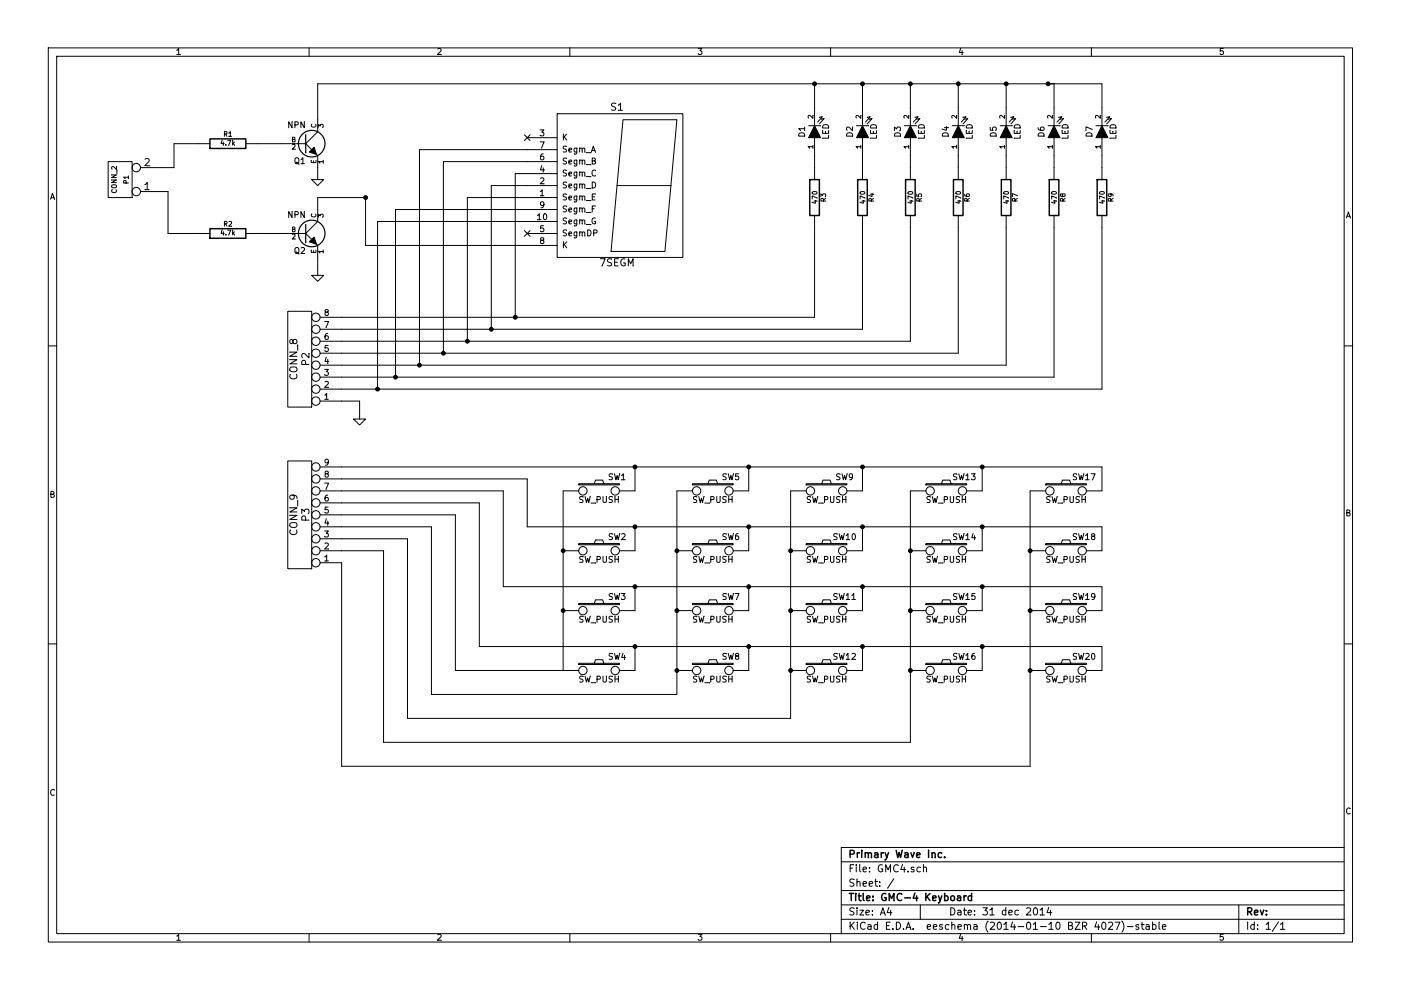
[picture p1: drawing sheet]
<svg xmlns="http://www.w3.org/2000/svg" width="297mm" height="210mm" viewBox="0 0 297 210" stroke-linecap="round" stroke-linejoin="round" font-family="sans-serif">
<g fill="none" stroke="#000" stroke-width=".21">
<path d="M10.2 10.2h276.6v189.5h-276.6zM12 11.9h273v186.1h-273zM37.6 10.7l.3-.4v1.3M38.2 11.6h-.6M65.5 10.2v1.7M92.8 10.4l.5-.1 .2 .4-.8 .9h.8M93.5 11.6h.1M120.8 10.2v1.7M148 10.3h.8l-.4 .5 .4 .1v.5l-.2 .2-.6-.2M148 11.4h.1M172.7 17.8v8.9M176.1 10.2v1.7"/>
<path d="M182.9 17.8v8.9M193 17.8v8.9M203.2 17.8v8.9M203.7 10.2l-.3 .9 .8 .1M204 10.7v.9M213.3 17.8v8.9M223.5 17.8v8.9M231.4 10.2v1.7M259.3 10.3h-.6v.6l.2-.1 .4 .1v.5l-.1 .2-.5-.2M22.9 34.3h5.1v7.6h-5.1zM23.7 38.2h1l-1 .5h1M23.7 37.1h1l-1 .5h1"/>
<path d="M23.7 38.2h.1M23.7 37.1h.1M23.7 39.3l.8-.1 .2 .4-.3 .2h-.6l-.1-.2zM24.7 35.3v.6l-.7-.6-.3 .2 .1 .4M24.8 36.1h.1M24.8 36.1v.7M27.2 38.8h-1l.1-.5h.4l.1 .5M27.2 37.6h-1l.3 .3M27.2 37.3v.6M30.8 33.8l.5-.2 .3 .4-.9 1.1h.9M30.8 39.1l.4-.4v1.5M31.6 35.1l.1 .1"/>
<path d="M44.5 30.5h-7.6v5h-7.1M47.1 29.7l-.2 .7 .6 .1M47.4 30.1v.7M47.6 28.5l.5-.1v-.5h-.5v1M47.8 28.5l.3 .4M47.9 30.7v.1M48.3 29.8h.6l-.4 1M48.5 28.9h.1M48.5 28.9h.6M48.6 28.2l.2-.3v1M49.4 29.8l-.1 1M49.4 30.4l.3 .4"/>
<path d="M49.7 30.1l-.3 .4M52.1 30.5h12.7M61.9 25.8v1.3l-.7-1.3v1.3M62 30.7l.4-.1 .2 .3-.7 .7 .7 .1M62.4 29.6l.2 .2-.2 .3h-.4v-1l.5 .1v.3l-.4 .1M62.5 26.5l.6-.1 .1-.5-.7-.1v1.3M62.5 26.5h.1M62.6 33.6l.2-.2a.45 .45 0 0 1 .6 .5l-.1 .6-.5 .2-.3-.4zM62.8 34.4l.6 .4M63.9 33.8l.3-.4v1.3M63.9 34.7h.7M63.9 34.7h.1"/>
<path d="M63.9 33.8h.1M64.5 25.8v1.3l-.7-1.3v1.3M64.8 30.5l1.3 1.2M64.8 30.5h.1M66.1 38.1h2.5l-1.2 1.2zM66.5 34.2v.3M66.9 26.4h.1a.45 .45 0 0 1-.5 .6 .45 .45 0 0 1-.4-.6M67 34v.5h-1v-.5M67.1 32.7l.3 .3M67.4 27.9l-2.6 2.6M67.4 27.9h.1M67.4 33h.1"/>
<path d="M67.4 33v5.1M67.5 27v-.6l.4 .3 .1-.3h.3l.2 .2-.1 .4M68.5 34.3h-1l.3 .3M68.5 34v.5M68.5 34.5v.1M111.2 28.6l1.2 1.2M111.8 29.2h6.3M112.4 28.6l-1.2 1.2M114.5 27.5h.8l-.4 .5 .4 .2v.5l-.2 .1-.6-.1M114.5 30.1h.9l-.5 1.3M114.6 37.8l.5-.1 .2 .4-.8 .9h.8M114.9 35.1l-.3 .9h.8"/>
<path d="M115.2 32.6h-.2l-.3 .3-.1 .8 .2 .2 .5-.1v-.4l-.2-.3-.4 .1-.1 .2M115.2 35.6v.9M118.1 24.1h26.7v30.5h-26.7zM118.1 39.3h-13.9v30.5M118.1 36.8h-8.9v30.5M118.1 34.3h-24.1v40.6M118.1 31.7h-29.2v45.7M119.5 28.5l-.1 1.2M119.6 29l.6 .7M119.6 29h.1M120.1 36.1l-.5-.1-.2 .2 .1 .4 .6 .2v.3l-.2 .2h-.5M120.1 33.6l-.5-.1-.2 .1 .1 .5 .6 .2v.2l-.2 .3-.5-.1"/>
<path d="M120.1 31h-.5l-.2 .1 .1 .4 .6 .3v.2l-.2 .2h-.5M120.1 36.1h.1M120.1 33.6h.1M120.1 31v.1M120.1 38.7l-.5-.1-.2 .1 .1 .4 .6 .3v.2l-.2 .3-.5-.1M120.2 28.4l-.7 .8M120.6 31.8l.6-.1-.1-.2-.3-.1-.2 .2 .1 .6h.4M120.6 31.8v.1M120.6 39.5l.6-.2-.1-.2-.3-.1-.2 .2 .1 .6h.4M120.6 36.9l.6-.1-.1-.3h-.3l-.2 .2 .1 .6h.4M120.6 34.4l.6-.2-.1-.2-.3-.1-.2 .2 .1 .6h.4M122.3 39l-.1 1.2-.4 .1"/>
<path d="M122.3 36.5l-.1 1.1-.4 .1M122.3 33.9l-.1 1.2-.4 .1M122.3 31.4l-.1 1.1-.4 .1M122.3 39.1l-.4-.1-.2 .2 .1 .6h.5M122.3 36.6l-.4-.1-.2 .2 .1 .6h.5M122.3 34l-.4-.1-.2 .3 .1 .5h.5M122.3 31.5l-.4-.1-.2 .2 .1 .6h.5M122.9 39.1h.5v.8M122.9 36.6l.5-.1 .1 .8M122.9 34.1l.5-.1 .1 .8M122.9 31.5h.5l.1 .8M122.9 31.4v.8"/>
<path d="M122.9 34v.8M122.9 36.5v.8M122.9 39v.9M123.4 39.2l.2-.2 .3 .1 .1 .8M123.4 36.7l.2-.2h.3l.1 .8M123.4 34.1l.2-.2 .3 .1 .1 .8M123.4 31.6l.2-.2 .3 .1 .1 .8M123.4 39.9h.1M124.3 40h1M124.3 34.9h1M124.3 37.4l1 .1M124.3 32.4h1"/>
<path d="M125.4 32.2l.4-1.2 .5 1.3M125.5 31.9h.6M125.6 38.6a.64 .64 0 0 1 .7 .6 .64 .64 0 0 1-.7 .7zM125.6 34.1h.5l.1-.5-.6-.1v1.3h.4l.3-.4-.3-.3M125.6 34.1h.1M126.1 31.9h.1M126.3 36.2a.55 .55 0 0 0-.7 .1 .55 .55 0 0 0 0 .7l.3 .3 .4-.1M130.5 21.9h-.5l-.3 .3 .1 .3 .7 .3v.5l-.3 .1-.5-.1M130.5 21.9l.1 .1M130.8 39.3l11.5 .1M131.1 22.3l.5-.4v1.5M132 23.4h-.9"/>
<path d="M132.1 25.4h11.4l-2.5 27.9h-11.4zM169.5 28.3a.67 .67 0 0 1 .8-.1 .67 .67 0 0 1 .3 .7h-1.3zM169.7 27.6v.1M170.6 27.3h-1.3l.4 .3M170.6 26.9v.7M170.6 27.6v.1M171.4 26.7h2.6M172.4 31.1h-1.1l.4 .3M172.4 24.5v.6l-.8-.6-.3 .1 .1 .4M172.4 30.8v.6M172.4 31.4h.1M172.4 24.5h.1"/>
<path d="M172.7 29.2v8.9M173.7 24.9l.7-.1-1.1 1.1M174.1 25.3l.6-.2-1 1.2M174.1 25.3h.1M174.6 26.5a.67 .67 0 0 1 .7 0 .67 .67 0 0 1 .4 .6h-1.3zM175 27.9v.4M175.7 28.7v.6h-1.3M175.7 27.7v.6h-1.3v-.6M179.7 28.3a.67 .67 0 0 1 .7-.1 .67 .67 0 0 1 .4 .7h-1.3zM180.8 27v.7l-.9-.8-.4 .3 .1 .4M181.6 26.7h2.5M181.8 31.4h.1"/>
<path d="M182.5 31.1h-1l.3 .3M182.5 30.8v.6M182.5 24.5v.6l-.7-.6-.3 .1 .1 .4M182.9 29.2v8.9M183.9 24.9l.6-.1-1 1.1M184.1 26.7h.1M184.3 25.3l.6-.2-1 1.2M184.6 29.3h.1M184.7 26.5a.67 .67 0 0 1 .8 0 .67 .67 0 0 1 .3 .6h-1.2zM185.2 27.9v.4M185.8 28.7v.6h-1.2M185.8 27.7v.6h-1.2v-.6"/>
<path d="M189.6 27.7v-.8l.5 .5 .1-.4 .5-.1 .2 .3-.1 .5M189.8 28.3a.67 .67 0 0 1 .8-.1 .67 .67 0 0 1 .3 .7h-1.3zM191.7 26.7h2.6M192.7 31.1h-1.1l.4 .3M192.7 24.5v.6l-.8-.6-.3 .1 .1 .4M192.7 30.8v.6M192.7 31.4h.1M192.7 24.5h.1M193 29.2v8.9M194.1 24.9l.6-.1-1 1.1M194.4 25.3l.6-.2-1 1.2M194.4 25.3h.1"/>
<path d="M194.7 29.3h.1M194.9 26.5a.67 .67 0 0 1 .7 0 .67 .67 0 0 1 .4 .6h-1.3zM195.4 27.9l-.1 .4M196 28.7v.6h-1.3M196 27.7v.6h-1.3v-.6M200 28.3a.67 .67 0 0 1 .7-.1 .67 .67 0 0 1 .4 .7h-1.3zM200.2 27.1h.9M200.7 26.9v.7l-1-.2M201.9 26.7h2.5M202.1 31.4h.1M202.8 31.1h-1l.3 .3M202.8 30.8v.6"/>
<path d="M202.8 24.5v.6l-.7-.6-.3 .1 .1 .4M203.2 29.2v8.9M204.2 24.9l.6-.1-1 1.1M204.4 26.7h.1M204.6 25.3l.6-.2-1 1.2M205 26.5a.67 .67 0 0 1 .8 0 .67 .67 0 0 1 .3 .6h-1.2zM205.5 27.9v.4M206.1 28.7v.6h-1.2M206.1 27.7v.6h-1.2v-.6M209.9 27v.6h.7l-.2-.1 .2-.5h.5l.1 .2-.1 .5M210.1 28.3a.67 .67 0 0 1 .8-.1 .67 .67 0 0 1 .3 .7h-1.3zM212.1 26.7h2.5"/>
<path d="M212.3 31.4h.1M213 31.1h-1l.3 .3M213 24.5v.6l-.7-.6-.3 .1 .1 .4M213 30.8v.6M213 31.4h.1M213 24.5h.1M213.3 29.2v8.9M214.4 24.9l.6-.1-1 1.1M214.6 26.7h.1M214.7 25.3l.7-.2-1.1 1.2M214.7 25.3h.1M215 29.3h.1"/>
<path d="M215.2 26.5a.67 .67 0 0 1 .8 0 .67 .67 0 0 1 .3 .6h-1.3zM215.7 27.9l-.1 .4M216.3 28.7v.6h-1.3M216.3 27.7v.6h-1.3l.1-.6M220.1 27.1v.2l.3 .3h.7l.3-.2-.2-.4-.4-.1-.2 .3v.2l.3 .3M220.3 28.3a.67 .67 0 0 1 .7-.1 .67 .67 0 0 1 .4 .7h-1.3zM222.2 26.7h2.6M223.1 31.1h-1l.3 .3M223.1 30.8v.6M223.1 24.5v.6l-.7-.6-.3 .1 .1 .4M223.5 29.2v8.9M224.5 24.9l.6-.1-1 1.1"/>
<path d="M224.9 25.3l.6-.2-1 1.2M224.9 25.3h.1M225.4 26.5a.67 .67 0 0 1 .7 0 .67 .67 0 0 1 .3 .6h-1.2zM225.8 27.9v.4M226.4 28.7v.6h-1.2M226.4 27.7v.6h-1.2v-.6M230.4 28.3a.67 .67 0 0 1 .8-.1 .67 .67 0 0 1 .3 .7h-1.2zM231.6 27.4l-1.3-.5v.8M232.4 26.7h2.5M232.6 31.4h.1M233.3 31.1h-1l.3 .3M233.3 30.8v.6"/>
<path d="M233.3 24.5v.6l-.7-.6-.3 .1 .1 .4M233.6 26.7v-8.9h-166.2v10.1M233.6 29.2v8.9M234.7 24.9l.6-.1-1 1.1M234.9 26.7h.1M235.1 25.3l.6-.2-1.1 1.2M235.3 29.3h.1M235.5 26.5a.67 .67 0 0 1 .8 0 .67 .67 0 0 1 .3 .6h-1.3zM236 27.9l-.1 .4M236.6 28.7v.6h-1.3M236.6 27.7v.6h-1.3l.1-.6M10.7 42.3l.4-1.3 .5 1.3"/>
<path d="M10.8 41.9h.6M11.4 41.9h.1M24.6 40.2v.1a.45 .45 0 0 1-.4 .6 .45 .45 0 0 1-.4-.7v.1M29.8 40.6h5.8v8.9h8.9M31.6 40.2h-.8M47.1 48.7l-.2 .8h.6M47.4 49.1v.7M47.6 47.5l.5-.1v-.4l-.5-.1v1.1M47.6 47.5h.1M47.8 47.5l.3 .5M47.8 47.5h.1M47.9 49.7v.1"/>
<path d="M48.3 48.8h.6l-.4 1M48.5 49.8h.1M48.5 47l.4-.1 .2 .3-.6 .8h.6M49.3 48.8v1M49.3 48.8h.1M49.4 49.4l.3 .4M49.7 49.8h.1M49.7 49.1l-.3 .5M52.1 49.5h12.7M61.9 44.9v1.2l-.7-1.2v1.2M62 49.8l.4-.1 .2 .3-.7 .7h.7M62.4 48.6l.2 .2-.2 .3h-.4v-1l.5 .1v.3l-.4 .1"/>
<path d="M62.5 45.5h.6l.1-.5-.7-.1v1.2M62.5 45.5h.1M62.6 52.6l.2-.1a.45 .45 0 0 1 .6 .4l-.1 .7-.5 .1-.3-.4zM62.8 53.5l.6 .4M63.9 52.6l.4-.1 .3 .4-.8 .8 .8 .1M64.5 44.9v1.2l-.7-1.2v1.2M64.8 49.5l1.3 1.3M64.8 49.5h.1M66.1 58.4h2.5l-1.2 1.3zM66.5 53.2v.3M66.9 45.4h.1a.45 .45 0 0 1-.5 .6 .45 .45 0 0 1-.4-.6M67 53v.5h-1v-.4"/>
<path d="M67.1 51.8l.3 .2M67.4 47v-5.1h10.1v10.1h40.6M67.4 52v6.4M67.4 47l-2.6 2.5M67.4 47h.1M67.4 52v.1M67.5 46v-.6l.4 .3 .1-.3h.3l.2 .2-.1 .4M68.5 53.3h-1l.3 .3M68.5 53v.6M111.2 48.9l1.2 1.2M111.8 49.5h6.3M112.4 48.9l-1.2 1.2"/>
<path d="M114 46.6h.1M114 46.6h.7M114 45.7l.3-.4v1.3M114.6 40.6l.4-.4v1.3M114.8 50.9l-.1-.1v-.3l.4-.1 .2 .1v.3l-.6 .2-.1 .2v.2l.2 .3h.3l.2-.3v-.3l-.2-.1M115.3 47.9h-.6l-.1 .6 .2-.2 .5 .2v.5l-.2 .1-.5-.1M115.3 45.4l.2-.1a.67 .67 0 0 1 .4 .6 .67 .67 0 0 1-.4 .7l-.3-.5zM115.3 41.5h-.7M115.3 43.4l-.2 .2-.4-.1v-.6l.4-.1 .2 .2v.7l-.2 .3h-.4M118.1 41.9h-19v30.4M118.1 44.4h-34.2v35.6M118.1 47h-38.1v35.5"/>
<path d="M119.5 51.3l-.1 1.2M119.6 51.8l.6 .7M119.6 51.8l.1 .1M120.1 48.8l-.5-.1-.2 .2 .1 .4 .6 .2v.3l-.2 .2h-.5M120.1 48.8h.1M120.1 41.2l-.5-.1-.2 .2 .1 .4 .6 .2v.3l-.2 .2-.5-.1M120.1 43.8l-.5-.1-.2 .1 .1 .4 .6 .3v.2l-.2 .2h-.5M120.1 46.3l-.5-.1-.2 .1 .1 .5 .6 .2v.2l-.2 .3-.5-.1M120.2 51.3l-.7 .7M120.6 49.6l.6-.1-.1-.3h-.3l-.2 .1 .1 .7h.4M120.6 47.1l.6-.2-.1-.2-.3-.1-.2 .2 .1 .6h.4M120.6 49.6h.1"/>
<path d="M120.6 47.1h.1M120.6 42l.6-.1-.1-.3h-.3l-.2 .1 .1 .6h.4M120.6 44.6l.6-.2-.1-.3h-.3l-.2 .2 .1 .6h.4M122.3 41.6l-.1 1.1-.4 .1M122.3 49.2l-.1 1.1-.4 .1M122.3 44.1l-.1 1.1-.4 .1M122.3 46.6l-.1 1.2-.4 .1M122.3 41.6h-.4l-.2 .2 .1 .5h.5M122.3 49.2h-.4l-.2 .2 .1 .6h.5M122.3 44.2l-.4-.1-.2 .2 .1 .6h.5M122.3 46.7l-.4-.1-.2 .3 .1 .5h.5M122.9 41.7l.5-.1v.8"/>
<path d="M122.9 49.3l.5-.1 .1 .8M122.9 44.2l.5-.1v.8M122.9 46.8l.5-.1v.8M122.9 41.6v.8M122.9 44.1v.8M122.9 46.6v.9M122.9 49.2v.8M122.9 41.6h.1M122.9 44.1h.1M122.9 49.2h.1M122.9 46.6v.1M123.4 41.7l.2-.1h.3l.1 .8"/>
<path d="M123.4 49.3l.2-.1h.3l.1 .8M123.4 44.3l.2-.2h.3l.1 .9M123.4 46.8l.2-.2 .3 .1 .1 .8M123.4 42.4h.1M123.4 44.9l.1 .1M123.4 47.5h.1M124.3 42.5h1M124.3 45.1h1M124.3 47.6h1M124.6 48.7a.64 .64 0 0 1 .7 .7 .64 .64 0 0 1-.7 .6zM125.6 41.7l.4 .1M125.9 49.4l.6-.1v-.4l-.6-.2v1.3"/>
<path d="M125.9 49.4h.1M126 44.3h-.4M126.2 41.2l-.6-.1v1.3h.6M126.2 43.7h-.6v1.2M126.2 46.3a.59 .59 0 0 0-.7 .5 .59 .59 0 0 0 .7 .6l.1-.5-.2 .1M127.3 54.9h1l-.6 1.5M129.7 55l-.6-.1-.2 .1v.4l.7 .4 .1 .3-.3 .3-.6-.1M130.3 55.6h.5M131.1 54.9h-.8v1.5h.7M132.5 54.9a.7 .7 0 0 0-.9 .7 .7 .7 0 0 0 1 .7v-.6l-.3 .1M133.2 56.4v-1.5l.5 1.1 .5-1.1v1.5M172.3 40.7a.62 .62 0 0 1 .9 .2 .59 .59 0 0 1-1-.1z"/>
<path d="M172.6 42.6h.6M172.7 45.7v21.6h-104.8M172.9 42.5v.6l-.8-.2M172.9 42.5h.1M173.2 42l-1-.5v.7M173.2 42h.1M174.1 41.7v-.6l.3 .3 .1-.3h.5v.6M174.6 42.4h.1M175 41.7h.1M175.1 42.6h-1v-.5h.4l.1 .5M175.1 42.1l-.5 .3M182.4 40.7a.62 .62 0 0 1 1 .2 .59 .59 0 0 1-1-.1z"/>
<path d="M182.7 42.6h.7M182.9 45.7v24.1h-115M183.1 42.5l-.1 .6-.7-.2M183.4 42l-1-.5v.7M184.6 41.2h.6M184.9 41.1v.6l-.7-.3M185.2 42.6h-1l.1-.5h.4l.1 .5M185.2 42.1l-.4 .3M192.6 40.7a.62 .62 0 0 1 .9 .2 .59 .59 0 0 1-1-.1zM192.9 42.6h.6M193 45.7v26.6h-125.1M193.2 42.5v.6l-.7-.2"/>
<path d="M193.2 42.5h.1M193.5 42l-1-.5v.7M194.4 41.1v.5l.4 .1v-.5l.5-.1v.6M194.9 42.4h.1M195.4 42.6h-1v-.5h.4l.1 .5M195.4 42.1l-.5 .3M202.7 40.7a.62 .62 0 0 1 1 .2 .59 .59 0 0 1-1-.1zM203 42.6h.7M203.2 45.7v29.2h-135.3M203.4 42.5l-.1 .6-.7-.2M203.7 42l-1-.5v.7M203.7 42h.1"/>
<path d="M204.5 41.2l.1 .3 .8 .2 .1-.2-.1-.4-.5 .1v.3l.2 .2M205.5 42.6h-1l.1-.5h.4l.1 .5M205.5 42.1l-.4 .3M212.9 40.7a.62 .62 0 0 1 .9 .2 .59 .59 0 0 1-1-.1zM213.2 42.6h.7M213.3 45.7v31.7h-145.4M213.5 42.5v.6l-.7-.2M213.5 42.5h.1M213.9 42l-1.1-.5v.7M215.7 42.6h-1v-.5h.5v.5M215.7 42.1l-.5 .3M215.7 41.5l-1-.5v.7"/>
<path d="M223 40.7a.62 .62 0 0 1 1 .2 .59 .59 0 0 1-1-.1zM223.3 42.6h.7M223.5 45.7v34.3h-155.6M223.7 42.5v.6l-.8-.2M223.7 42.5h.1M224 42l-1-.5v.7M224 42h.1M225.3 41.3l.2-.2 .3 .2v.3l-.3 .1-.3-.6-.3 .1v.4l.2 .1 .2-.2M225.3 41.3h.1M225.4 42.4h.1M225.8 42.6h-1l.1-.5h.4l.1 .5M225.8 42.1l-.4 .3"/>
<path d="M233.2 40.7a.62 .62 0 0 1 .9 .2 .59 .59 0 0 1-1-.1zM233.5 42.6h.7M233.6 45.7v36.8h-165.7M233.8 42.5v.6l-.7-.2M234.2 42l-1.1-.5v.7M235.4 41.1l.2 .2v.3h-.6v-.3l.2-.2h.6l.2 .5M236 42.6h-1v-.5h.5v.5M236 42.1l-.5 .3M285.5 46.2l.4-1.3 .4 1.3M285.6 45.8l.6 .1M286.3 46.2h.1M10.2 73.3h1.8"/>
<path d="M61 66h5.1v20.3h-5.1zM61.5 76.3h1.5l-1.6 .8h1.6M61.5 74.7h1.5l-1.6 .8h1.6M61.5 78a.99 .99 0 0 1 1.5 .2 .53 .53 0 0 1-.5 .6h-.6a.52 .52 0 0 1-.4-.8zM62.1 72.3l.3-.3h.4l.2 .3-.2 .5-.4 .1-.2-.2-.3-.7h-.2l-.2 .1-.1 .5 .2 .2 .2 .1 .3-.3M62.1 72.3h.1M62.8 79.4a.7 .7 0 0 1-.6 1 .7 .7 0 0 1-.7-.9l.1-.1M63.1 73.1v1.2M63.1 73.1v.1M65.5 77.3h-1.5v-.6l.1-.2 .4-.1 .2 .1 .1 .8M65.5 74.9v1l-1.1-1-.4 .3 .1 .6M65.5 74.9v.1"/>
<path d="M68.8 78.3h.8l-.4 .5 .4 .1v.6l-.2 .1-.5-.1M68.8 68.2h.9l-.5 1.3M68.9 71.4v.1M69.1 66.2l-.1-.1v-.4l.4-.1 .2 .1v.4l-.6 .1-.1 .2v.3l.2 .2h.3l.2-.2v-.4l-.2-.1M69.2 75.7l-.3 .9 .8 .1M69.5 70.7h-.2l-.3 .3-.1 .7 .2 .3 .5-.2v-.4l-.2-.2h-.3l-.2 .2M69.5 76.2v.8M69.5 77v.1M69.6 73.2h-.6l-.1 .6 .2-.1 .5 .1v.6l-.2 .1-.5-.1M285 73.3h1.8M61 97.7h5.1v22.9h-5.1zM67.9 99h165.7v5.1h-3.3"/>
<path d="M67.9 85h8.3v3.8M68.9 81l.5-.1 .2 .3-.8 .9h.8M68.9 83.8l.4-.4v1.3M69.6 84.7h-.7M69.6 97.9l-.2 .2h-.4v-.6l.4-.1 .2 .2v.7l-.2 .3h-.4M75 88.8h2.5l-1.3 1.3zM134.6 99v5.1h-3.3M158.7 99v5.1h-3.3M182.9 99v5.1h-3.3M208.2 99v5.1h-3.3M11.2 104.8l.3 .2-.2 .5h-.5v-1.3l.6 .1-.1 .4-.5 .1M61.5 109.3h1.5l-1.6 .8h1.6"/>
<path d="M61.5 107.7h1.5l-1.6 .8h1.6M61.5 111a.99 .99 0 0 1 1.5 .2 .53 .53 0 0 1-.5 .6h-.6a.52 .52 0 0 1-.4-.8zM62.1 105l.2 .1 .1 .5-.3 .3-.6-.2-.1-.4 .2-.3a1.16 1.16 0 0 1 1.3 .3l.1 .4M62.8 112.4a.7 .7 0 0 1-.6 1 .7 .7 0 0 1-.7-.9l.1-.1M63.1 106.2v1.1M64 108.9v-1l.6 .5 .1-.4 .5-.1 .3 .3-.1 .7M65.5 110.3h-1.5v-.6l.1-.2 .4-.1 .2 .1 .1 .8M67.9 101.5h43.9v10.2h121.8v5.1h-3.3M67.9 104.1h38.8v20.3h126.9v5.1h-3.3M67.9 106.6h33.7v30.5h132v5.1h-3.3M67.9 109.2h28.7v33h26.1M68.8 112.6h.8l-.4 .5 .4 .1v.5l-.2 .2-.6-.2"/>
<path d="M68.8 102.4h.9l-.5 1.3M68.8 113.7l.1 .1M68.9 115.3l.5-.2 .2 .4-.8 .9h.8M68.9 118.9h.7M68.9 118.9v.1M68.9 108.7h.1M68.9 118.1l.4-.4v1.2M69.1 100.5l-.1-.2v-.3l.4-.1 .2 .1v.3l-.6 .2-.1 .2v.2l.2 .3h.3l.2-.3v-.3l-.2-.1M69.2 110l-.3 .9h.8M69.5 105h-.2l-.3 .3-.1 .7 .2 .2 .5-.1v-.4l-.2-.2h-.4l-.1 .2M69.5 110.5v.8M69.6 107.5h-.6l-.1 .6 .2-.1 .5 .1v.6l-.2 .1-.5-.1"/>
<path d="M119.4 116.8h3.3M122.7 102.6h8.6v.2h-8.6zM122.7 115.3h8.6v.2h-8.6zM122.7 104.1h-3.3v38.1M123.6 105.4l-.5-.1-.1 .1v.4l.6 .3v.2l-.2 .2h-.5M123.6 118.1l-.5-.1-.1 .1v.4l.6 .3v.2l-.2 .2h-.5M124 105.3l.3 1.2 .3-.8 .2 .8 .4-1.2M124 118l.3 1.2 .3-.9 .2 .9 .3-1.2M125.1 118h.1M125.3 106.7h1M125.3 119.4h1M126 102.6l.3-.8h1.5l.3 .8"/>
<path d="M126 115.3l.3-.8h1.5l.3 .8M126.6 106l.6-.1v-.5l-.6-.1v1.2M126.6 118.7l.6-.1v-.5l-.6-.1v1.2M127.9 105.3v1l.2 .2h.4l.1-.2v-1M127.9 118v1l.2 .2h.4l.1-.2v-1M129.9 100.5h-.5l-.2 .1v.4l.6 .2 .1 .3-.3 .2h-.5M129.9 105.4l-.6-.1-.1 .1v.4l.6 .3v.2l-.2 .2h-.5M129.9 118.1l-.6-.1-.1 .1v.4l.6 .3v.2l-.2 .2h-.5M129.9 100.5v.1M129.9 113.2l-.5-.1-.2 .2v.4l.6 .2 .1 .3-.3 .2h-.5M130.3 100.5l.3 1.2 .2-.9 .3 .9 .3-1.2M130.3 113.1l.3 1.3 .2-.9 .3 .9 .3-1.3"/>
<path d="M130.4 118v1.2M130.4 105.9h.7M130.4 118h.1M130.4 118.6h.7M130.4 105.3v1.2M131.1 118v1.2M131.1 105.3v1.2M131.4 113.1v.1M131.8 113.3l.5-.2 .2 .4-.8 .9h.8M131.8 100.9l.4-.4v1.2M132.5 101.7h-.7M134.6 111.7v5.1h-3.3"/>
<path d="M143.5 116.8h3.3M146.8 102.6h8.6v.2h-8.6zM146.8 115.3h8.6v.2h-8.6zM146.8 104.1h-3.3v43.1h-52v-35.5h-23.6M147.8 105.4l-.6-.1-.1 .1v.4l.6 .3v.2l-.2 .2h-.5M147.8 118.1l-.6-.1-.1 .1v.4l.6 .3v.2l-.2 .2h-.5M148.2 105.3l.3 1.2 .2-.8 .2 .8 .4-1.2M148.2 118l.3 1.2 .2-.9 .2 .9 .4-1.2M149.3 118h.1M149.4 106.7h1M149.4 119.4h1M150.1 102.6l.3-.8h1.5l.3 .8"/>
<path d="M150.1 115.3l.3-.8h1.5l.3 .8M150.7 106l.6-.1 .1-.5-.7-.1v1.2M150.7 118.7l.6-.1 .1-.5-.7-.1v1.2M152 105.3v1l.2 .2h.4l.1-.2v-1M152 118v1l.2 .2h.4l.1-.2v-1M154 100.5h-.5l-.2 .1 .1 .4 .5 .2 .1 .3-.3 .2h-.4M154 105.4l-.5-.1-.2 .1v.4l.6 .3v.2l-.2 .2h-.5M154 118.1l-.5-.1-.2 .1v.4l.6 .3v.2l-.2 .2h-.5M154 100.5v.1M154 113.2l-.5-.1-.2 .2 .1 .4 .5 .2 .1 .3-.3 .2h-.4M154.4 100.5l.3 1.2 .3-.9 .2 .9 .3-1.2M154.4 113.1l.3 1.3 .3-.9 .2 .9 .3-1.3"/>
<path d="M154.5 105.9h.7M154.5 118v1.2M154.5 118.6h.7M154.5 118h.1M154.5 105.3v1.2M155.2 105.3v1.2M155.2 118v1.2M155.5 113.1v.1M155.9 101.6h.1M156.5 113.1h-.2l-.3 .3-.1 .8 .3 .2 .4-.1v-.4l-.2-.3-.4 .1v.2M156.6 100.5h-.6l-.1 .6 .2-.2 .5 .2v.5l-.2 .1-.5-.1M158.7 111.7v5.1h-3.3"/>
<path d="M167.6 116.8h3.3M170.9 102.6h8.7v.2h-8.7zM170.9 115.3h8.7v.2h-8.7zM170.9 104.1h-3.3v48.2h-81.2v-38.1h-18.5M171.9 105.4l-.5-.1-.2 .1v.4l.6 .3v.2l-.2 .2h-.5M171.9 118.1l-.5-.1-.2 .1v.4l.6 .3v.2l-.2 .2h-.5M172.3 105.3l.3 1.2 .2-.8 .3 .8 .3-1.2M172.3 118l.3 1.2 .2-.9 .3 .9 .3-1.2M173.4 118h.1M173.5 106.7h1M173.5 119.4h1M174.2 102.6l.3-.8h1.5l.3 .8"/>
<path d="M174.2 115.3l.3-.8h1.5l.3 .8M174.8 106l.6-.1 .1-.5-.7-.1v1.2M174.8 118.7l.6-.1 .1-.5-.7-.1v1.2M176.1 105.3v1l.2 .2h.4l.1-.2v-1M176.1 118v1l.2 .2h.4l.1-.2v-1M177.5 113.2l-.5-.1-.2 .2 .1 .4 .5 .2 .1 .3-.2 .2h-.5M177.9 113.1l.3 1.3 .3-.9 .2 .9 .3-1.2M178.1 100.5h-.5l-.2 .1 .1 .4 .5 .2 .1 .3-.2 .2h-.5M178.1 105.4l-.5-.1-.2 .1 .1 .4 .5 .3 .1 .2-.3 .2h-.4M178.1 118.1l-.5-.1-.2 .1 .1 .4 .5 .3 .1 .2-.3 .2h-.4M178.1 100.5v.1M178.5 100.5l.3 1.2 .3-.9 .2 .9 .3-1.2"/>
<path d="M178.6 105.9h.8M178.6 118v1.2M178.6 118.6h.8M178.6 118h.1M178.6 105.3v1.2M179.4 105.3l-.1 1.2M179.4 118l-.1 1.2M179.5 113.6l.3-.5v1.3M180.1 114.4h-.6M180.8 113.3l.1-.2a.67 .67 0 0 1 .5 .7 .67 .67 0 0 1-.5 .6l-.2-.5zM180.8 101l-.3 .2h-.4v-.6l.4-.1 .3 .2-.1 .7-.2 .3h-.4M182.9 111.7v5.1h-3.3"/>
<path d="M193 116.8h3.3M196.3 102.6h8.6v.2h-8.6zM196.3 115.3h8.6v.2h-8.6zM196.3 104.1h-3.3v53.3h-111.7v-40.6h-13.4M197.2 105.4l-.5-.1-.1 .1v.4l.6 .3v.2l-.2 .2h-.5M197.2 105.4h.1M197.3 118.1l-.6-.1-.1 .1v.4l.6 .3v.2l-.2 .2h-.5M197.7 105.3l.3 1.2 .2-.8 .2 .8 .4-1.2M197.7 118l.3 1.2 .2-.9 .2 .9 .4-1.2M198.8 118h.1M198.9 106.7h1M198.9 119.4h1"/>
<path d="M199.6 102.6l.3-.8h1.5l.3 .8M199.6 115.3l.3-.8h1.5l.3 .8M200.2 105.9h.6l.1-.5-.7-.1v1.2M200.2 105.9v.1M200.2 118.7l.6-.1 .1-.5-.7-.1v1.2M201.5 105.3v1l.2 .2h.4l.1-.2v-1M201.5 118v1l.2 .2h.4l.1-.2v-1M202.9 100.6l-.5-.1-.2 .1 .1 .4 .5 .2 .1 .3-.3 .2h-.4M202.9 113.2l-.5-.1-.2 .2 .1 .4 .5 .2 .1 .3-.3 .2h-.4M203.3 100.5l.3 1.2 .3-.9 .2 .9 .3-1.2M203.3 113.1l.3 1.3 .3-.9 .2 .9 .3-1.2M203.5 105.4l-.5-.1-.2 .1v.4l.6 .3v.2l-.2 .2h-.5"/>
<path d="M203.5 118.1l-.5-.1-.2 .1v.4l.6 .3v.2l-.2 .2h-.5M204 118h.1M204 105.9h.7M204 118v1.2M204 118.6h.7M204 105.3v1.2M204.7 118v1.2M204.7 105.3v1.2M204.8 100.9l.4-.4v1.2M204.8 113.6l.4-.5v1.3M205.5 101.7h-.7M205.5 114.4h-.7"/>
<path d="M206 100.5h.7l-.4 .4 .4 .2v.5l-.2 .1-.5-.1M206 101.6h.1M206.3 113.1l-.3 .9h.8M206.6 113.6v.8M206.8 114h.1M208.2 111.7v5.1h-3.3M218.4 116.8h3.3M221.7 102.6h8.6v.2h-8.6zM221.7 115.3h8.6v.2h-8.6zM221.7 104.1h-3.3v58.4h-146v-43.2h-4.5M222.6 105.4l-.5-.1-.1 .1v.4l.6 .3v.2l-.2 .2h-.5M222.6 105.4h.1"/>
<path d="M222.6 118.1l-.5-.1-.1 .1v.4l.6 .3v.2l-.2 .2h-.5M223 105.3l.4 1.2 .2-.8 .2 .8 .4-1.2M223 118l.4 1.2 .2-.9 .2 .9 .3-1.2M224.1 118h.1M224.3 106.7h1M224.3 119.4h1M225 102.6l.3-.8h1.5l.3 .8M225 115.3l.3-.8h1.5l.3 .8M225.6 105.9h.6v-.5l-.6-.1v1.2M225.6 105.9v.1M225.6 118.7l.6-.1v-.5l-.6-.1v1.2M226.9 105.3v1l.2 .2h.4l.1-.2v-1"/>
<path d="M226.9 118v1l.2 .2h.4l.1-.2v-1M228.3 100.6l-.5-.1-.2 .1v.4l.6 .2 .1 .3-.3 .2h-.5M228.3 113.2l-.5-.1-.2 .2v.4l.6 .2 .1 .3-.3 .2h-.5M228.7 100.5l.3 1.2 .2-.9 .3 .9 .3-1.2M228.7 113.1l.3 1.3 .2-.9 .3 .9 .3-1.3M228.9 105.4l-.5-.1-.2 .1v.4l.6 .3v.2l-.2 .2h-.5M228.9 118.1l-.5-.1-.2 .1v.4l.6 .3v.2l-.2 .2h-.5M229.4 105.9h.7M229.4 118v1.2M229.4 118.6h.7M229.4 118h.1M229.4 105.3v1.2"/>
<path d="M229.8 113.1v.1M230.1 105.3v1.2M230.1 118v1.2M230.2 100.9l.4-.4v1.2M230.2 113.6l.4-.5v1.3M230.9 101.7h-.7M230.9 114.4h-.7M231.3 100.5h.9l-.5 1.2M231.7 113.7l-.2-.1v-.3l.4-.2 .2 .2v.3l-.6 .2-.1 .1v.3l.3 .2h.2l.2-.2v-.4l-.2-.1M286 108.7l.3 .3-.3 .4h-.5v-1.3l.7 .1-.1 .5-.5 .1M10.2 136.5h1.8M119.4 129.5h3.3"/>
<path d="M122.7 127.9h8.6v.3h-8.6zM123.6 130.8l-.5-.1-.1 .1v.4l.6 .2v.3l-.2 .2h-.5M124 130.7l.3 1.2 .3-.9 .2 .9 .4-1.2M125.3 132.1h1M126 127.9l.3-.7h1.5l.3 .8M126.6 131.3h.6v-.5l-.6-.1v1.2M127.9 130.7v1l.2 .2h.4l.1-.2v-1M129.9 130.8l-.6-.1-.1 .1v.4l.6 .2v.3l-.2 .2h-.5M129.9 138.6l-.5-.1-.2 .2v.4l.6 .2 .1 .3-.3 .2-.5-.1M129.9 138.6h.1M129.9 125.9l-.5-.1-.2 .2v.4l.6 .2 .1 .3-.3 .2h-.5M130.3 125.8l.3 1.3 .2-.9 .3 .9 .3-1.2"/>
<path d="M130.3 138.5l.3 1.3 .2-.9 .3 .9 .3-1.3M130.4 131.3h.7M130.4 130.7v1.2M131.1 130.7v1.2M131.4 138.5v.1M131.7 125.8h.8l-.4 .5 .4 .1v.6l-.2 .1-.5-.1M132.1 138.5l-.3 .9h.8M132.4 139v.8M134.6 124.4v5.1h-3.3M134.6 137.1v5.1h-3.3M143.5 129.5h3.3M146.8 127.9h8.6v.3h-8.6z"/>
<path d="M147.8 130.8l-.6-.1-.1 .1v.4l.6 .2v.3l-.2 .2h-.5M148.2 130.7l.3 1.2 .2-.9 .2 .9 .4-1.2M149.4 132.1h1M150.1 127.9l.3-.7h1.5l.3 .8M150.7 131.3h.6l.1-.5-.7-.1v1.2M152 130.7v1l.2 .2h.4l.1-.2v-1M154 130.8l-.5-.1-.2 .1v.4l.6 .2v.3l-.2 .2h-.5M154 138.6l-.5-.1-.2 .2 .1 .4 .5 .2 .1 .3-.3 .2-.4-.1M154 138.6h.1M154 125.9l-.5-.1-.2 .2 .1 .4 .5 .2 .1 .3-.3 .2h-.4M154.4 125.8l.3 1.3 .3-.9 .2 .9 .3-1.2M154.4 138.5l.3 1.3 .3-.9 .2 .9 .3-1.3"/>
<path d="M154.5 131.3h.7M154.5 130.7v1.2M155.2 130.7v1.2M155.5 138.5v.1M155.9 125.8h.8l-.5 1.3M156.2 139.1l-.2-.1v-.3l.4-.2 .2 .2v.3l-.6 .1-.1 .2v.3l.3 .2h.2l.2-.2v-.4l-.2-.1M158.7 124.4v5.1h-3.3M158.7 137.1v5.1h-3.3M167.6 129.5h3.3M170.9 127.9h8.7v.3h-8.7zM171.9 130.8l-.5-.1-.2 .1v.4l.6 .2v.3l-.2 .2h-.5M172.3 130.7l.3 1.2 .2-.9 .3 .9 .3-1.2"/>
<path d="M173.5 132.1h1M174.2 127.9l.3-.7h1.5l.3 .8M174.8 131.3h.6l.1-.5-.7-.1v1.2M176.1 130.7v1l.2 .2h.4l.1-.2v-1M177.5 125.9l-.5-.1-.2 .2 .1 .4 .5 .2 .1 .3-.2 .2h-.5M177.5 138.6l-.5-.1-.2 .2 .1 .4 .5 .2 .1 .3-.2 .2-.5-.1M177.9 125.8l.3 1.3 .3-.9 .2 .9 .3-1.2M177.9 138.5l.3 1.3 .3-.9 .2 .9 .3-1.2M178.1 130.8l-.5-.1-.2 .1 .1 .4 .5 .2 .1 .3-.3 .2h-.4M178.6 131.3h.8M178.6 130.7v1.2M179.4 130.7l-.1 1.2"/>
<path d="M179.5 126.2l.3-.4v1.3M179.5 138.9l.3-.4v1.3M180.1 127.1h-.6M180.1 139.8h-.6M180.7 138.7l.4-.2 .3 .4-.8 .9h.8M180.7 126.2l.3-.4v1.3M181.4 127.1h-.7M182.9 124.4v5.1h-3.3M182.9 137.1v5.1h-3.3M193 129.5h3.3M196.3 127.9h8.6v.3h-8.6zM197.3 130.8l-.6-.1-.1 .1v.4l.6 .2v.3l-.2 .2h-.5"/>
<path d="M197.7 130.7l.3 1.2 .2-.9 .2 .9 .4-1.2M198.9 132.1h1M199.6 127.9l.3-.7h1.5l.3 .8M200.2 131.3h.6l.1-.5-.7-.1v1.2M200.2 131.3h.1M201.5 130.7v1l.2 .2h.4l.1-.2v-1M202.9 125.9l-.5-.1-.2 .2 .1 .4 .5 .2 .1 .3-.3 .2h-.4M202.9 138.6l-.5-.1-.2 .2 .1 .4 .5 .2 .1 .3-.3 .2-.4-.1M203.3 125.8l.3 1.3 .3-.9 .2 .9 .3-1.2M203.3 138.5l.3 1.3 .3-.9 .2 .9 .3-1.2M203.5 130.8l-.5-.1-.2 .1v.4l.6 .2v.3l-.2 .2h-.5M204 131.3h.7"/>
<path d="M204 130.7v1.2M204.7 130.7v1.2M204.8 126.2l.4-.4v1.3M204.8 138.9l.4-.4v1.3M205.5 127.1h-.7M205.5 139.8h-.7M206.6 138.5h-.2l-.3 .3-.1 .8 .3 .2 .4-.1v-.4l-.2-.3-.4 .1v.2M206.7 125.8h-.6l-.1 .6 .2-.1 .5 .1v.6l-.2 .1-.4-.1M208.2 124.4v5.1h-3.3M208.2 137.1v5.1h-3.3M218.4 129.5h3.3M221.7 127.9h8.6v.3h-8.6z"/>
<path d="M222.6 130.8l-.5-.1-.1 .1v.4l.6 .2v.3l-.2 .2h-.5M223 130.7l.4 1.2 .2-.9 .2 .9 .4-1.2M224.3 132.1h1M225 127.9l.3-.7h1.5l.3 .8M225.6 131.3h.6v-.5l-.6-.1v1.2M225.6 131.3h.1M226.9 130.7v1l.2 .2h.4l.1-.2v-1M228.3 125.9l-.5-.1-.2 .2v.4l.6 .2 .1 .3-.3 .2h-.5M228.3 138.6l-.5-.1-.2 .2v.4l.6 .2 .1 .3-.3 .2-.5-.1M228.7 125.8l.3 1.3 .2-.9 .3 .9 .3-1.2M228.7 138.5l.3 1.3 .2-.9 .3 .9 .3-1.3M228.9 130.8l-.5-.1-.2 .1v.4l.6 .2v.3l-.2 .2h-.5"/>
<path d="M229.4 131.3h.7M229.4 130.7v1.2M229.8 138.5v.1M230.1 130.7v1.2M230.2 138.7l.5-.2 .2 .4-.8 .9h.8M230.2 126.2l.4-.4v1.3M230.9 127.1h-.7M231.5 138.7l.2-.2a.67 .67 0 0 1 .5 .7 .67 .67 0 0 1-.5 .6l-.3-.5zM232.1 126.4l-.2 .2h-.4v-.6l.4-.2 .2 .3v.7l-.2 .3h-.4M232.1 126.4h.1M285 136.5h1.8M122.7 140.6h8.6v.3h-8.6z"/>
<path d="M123.6 143.5l-.5-.1-.1 .1v.4l.6 .2v.3l-.2 .2h-.5M124 143.4l.3 1.2 .3-.9 .2 .9 .3-1.2M125.1 143.4h.1M125.3 144.7l1 .1M126 140.6l.3-.7h1.5l.3 .8M126.6 144h.6v-.5l-.6-.1v1.2M127.9 143.4v1l.2 .2h.4l.1-.2v-1M129.9 143.5l-.6-.1-.1 .1v.4l.6 .2v.3l-.2 .2h-.5M130.4 143.4v1.2M130.4 143.4h.1M130.4 144h.7M131.1 143.4v1.2"/>
<path d="M143.5 142.2h3.3M146.8 140.6h8.6v.3h-8.6zM147.8 143.5l-.6-.1-.1 .1v.4l.6 .2v.3l-.2 .2h-.5M148.2 143.4l.3 1.2 .2-.9 .2 .9 .4-1.2M149.3 143.4h.1M149.4 144.7l1 .1M150.1 140.6l.3-.7h1.5l.3 .8M150.7 144h.6l.1-.5-.7-.1v1.2M152 143.4v1l.2 .2h.4l.1-.2v-1M154 143.5l-.5-.1-.2 .1v.4l.6 .2v.3l-.2 .2h-.5M154.5 143.4v1.2M154.5 144h.7"/>
<path d="M154.5 143.4h.1M155.2 143.4v1.2M167.6 142.2h3.3M170.9 140.6h8.7v.3h-8.7zM171.9 143.5l-.5-.1-.2 .1v.4l.6 .2v.3l-.2 .2h-.5M172.3 143.4l.3 1.2 .2-.9 .3 .9 .3-1.2M173.4 143.4h.1M173.5 144.7l1 .1M174.2 140.6l.3-.7h1.5l.3 .8M174.8 144h.6l.1-.5-.7-.1v1.2M176.1 143.4v1l.2 .2h.4l.1-.2v-1M178.1 143.5l-.5-.1-.2 .1 .1 .4 .5 .2 .1 .3-.3 .2h-.4"/>
<path d="M178.6 143.4v1.2M178.6 144h.8M178.6 143.4h.1M179.4 143.4l-.1 1.2M193 142.2h3.3M196.3 140.6h8.6v.3h-8.6zM197.2 143.4h-.5l-.1 .1v.4l.6 .2v.3l-.2 .2h-.5M197.2 143.4l.1 .1M197.7 143.4l.3 1.2 .2-.9 .2 .9 .4-1.2M198.8 143.4h.1M198.9 144.7l1 .1M199.6 140.6l.3-.7h1.5l.3 .8"/>
<path d="M200.2 144h.6l.1-.5-.7-.1v1.2M200.2 144h.1M201.5 143.4v1l.2 .2h.4l.1-.2v-1M203.5 143.5l-.5-.1-.2 .1v.4l.6 .2v.3l-.2 .2h-.5M204 143.4v1.2M204 144h.7M204 143.4h.1M204.7 143.4v1.2M218.4 142.2h3.3M221.7 140.6h8.6v.3h-8.6zM222.6 143.4h-.5l-.1 .1v.4l.6 .2v.3l-.2 .2h-.5M222.6 143.4v.1"/>
<path d="M223 143.4l.4 1.2 .2-.9 .2 .9 .3-1.2M224.1 143.4h.1M224.3 144.7l1 .1M225 140.6l.3-.7h1.5l.3 .8M225.6 144h.6v-.5l-.6-.1v1.2M225.6 144h.1M226.9 143.4v1l.2 .2h.4l.1-.2v-1M228.9 143.5l-.5-.1-.2 .1v.4l.6 .2v.3l-.2 .2h-.5M229.4 144h.7M229.4 143.4h.1M229.4 143.4v1.2M230.1 143.4v1.2"/>
<path d="M11.5 167.5a.55 .55 0 0 0-.7 .1 .55 .55 0 0 0 0 .7l.4 .3 .3-.1M285 179.7h-106.6v18.3M286.3 171.5a.55 .55 0 0 0-.8 0 .55 .55 0 0 0 0 .8l.4 .3 .4-.2M37.6 198.5l.3-.4v1.3M38.2 199.4h-.6M65.5 198v1.7M92.8 198.2l.5-.1 .2 .4-.8 .9h.9M120.8 198v1.7M148 198.1h.8l-.4 .5 .4 .1v.5l-.2 .2-.6-.2M148 199.2l.1 .1M176.1 198v1.7M178.4 182.7h106.6"/>
<path d="M178.4 188.8h106.6M178.4 194.9h106.6M178.4 191.9h106.6M180.2 195.5v1.5M180.2 195.5h.1M180.2 184.1h.6M180.2 184.1h.1M180.5 196.2l.6 .8M181 183.4l-.8-.1v1.6M181.1 192.6l-.6-.1-.3 .3 .1 .3 .7 .3v.5l-.2 .1-.6-.1M181.1 186.5l-.6-.1-.3 .3 .1 .3 .7 .3v.5l-.2 .1-.6-.1M181.1 192.6h.1"/>
<path d="M181.1 186.5h.1M181.1 195.5l-.8 .9M181.5 183.3v.2M181.5 183.5h.1M181.6 183.9l-.1 1M181.7 192.5v.2M181.7 187h.1a.36 .36 0 0 1 .6 .1v.8M181.7 187v.1M181.7 193v1M181.7 193h.1M181.7 186.4v1.5M181.8 195.5v.2"/>
<path d="M181.8 196.1v.9M182.3 183.3v1.4l.2 .2M182.3 183.3v.1M182.3 193h.8l-.8 1h.8M183 184.4l.7-.2-.1-.3-.4-.1-.2 .3 .1 .7h.5M183 187.4l.7-.1-.1-.3-.4-.1-.2 .2 .1 .7h.5M183.4 195.7a.72 .72 0 0 0-1 .5 .72 .72 0 0 0 .7 .8l.3-.1M183.4 195.7h.1M183.6 193.5l.7-.1v-.3l-.5-.1-.2 .2 .1 .7h.6M184 196.1h.6l.1 .9M184 196.1h.1M184.3 187.4l.7-.1-.1-.3-.4-.1-.2 .2 .1 .7h.5"/>
<path d="M184.4 184.7v.2M184.4 183.9v.2M184.7 196.4l-.7 .1a.3 .3 0 0 0 .2 .5h.5M185 193.9v.1M185 193.1v.1M185 194h.1M185.5 186.9h.5M185.7 186.4v1.3l.4 .2M186 186.9h.1M186.1 196.1l-.5-.1-.3 .3 .1 .6 .2 .1h.5M186.1 195.5v1.5M186.5 187.8v.1"/>
<path d="M186.5 187v.1M186.7 194l.5-1.5 .5 1.5M186.8 193.6h.8M187.1 183.4a.7 .7 0 0 0-.9 .7 .7 .7 0 0 0 1 .6v-.5h-.3M187.7 194h.1M187.8 184.9v-1.6l.5 1.1 .5-1.1v1.6M187.9 196.3h.6M188.5 192.4l-.4 1.1h1M188.7 195.5h-.8v1.5h.8M188.7 195.5h.1M188.8 184.9h.1M188.8 193l.1 1"/>
<path d="M189.3 196.9v.2M189.5 186.3l-1.3 2M190 195.5a.77 .77 0 0 1 .9 .8 .77 .77 0 0 1-.9 .7zM190.4 183.5a.72 .72 0 0 0-1 .5 .72 .72 0 0 0 .7 .9l.3-.2M190.4 183.5h.1M191.4 183.3l-.4 1.1h1M191.6 196.9v.2M191.7 183.8v1.1M192.1 197l.5-1.5 .5 1.6M192.2 196.6h.8M192.5 184.7v.2M192.5 184.9h.1"/>
<path d="M193.6 196.9v.2M193.8 183.9l-.4-.1-.2 .3v.2l.6 .1v.4h-.6M195.1 191.9v3M195.1 183.9l-.4-.1-.3 .3 .1 .6 .2 .2 .4-.1M195.1 183.9h.1M195.8 183.3v1.6M195.8 183.3v.1M195.8 184l.1-.1a.36 .36 0 0 1 .5 .2v.8M196.6 196.5l.7-.1v-.3l-.5-.1-.2 .3 .1 .7h.6M196.6 196.5v.1M197.9 196.6l.7-.2-.1-.3-.4-.1-.2 .3 .1 .7h.5M199.8 196.1l-.4-.1-.2 .3 .1 .2 .5 .1v.4h-.6"/>
<path d="M199.8 196.1h.1M201.2 196.1l-.5-.1-.3 .3 .1 .6 .2 .1h.5M201.6 192.5a.77 .77 0 0 1 .9 .7 .77 .77 0 0 1-.9 .8zM201.8 196.2l.1-.1a.36 .36 0 0 1 .6 .2v.7M201.8 195.5v1.5M203.1 196.5l.7-.1v-.3l-.5-.1-.2 .3 .1 .7h.6M203.1 196.5v.1M203.1 193.1h.6l.1 .9M203.7 198l-.3 .9 .8 .1M203.8 193.4l-.7 .1a.3 .3 0 0 0 .1 .5l.6-.1M204 198.5v.9M204.3 193h.5"/>
<path d="M204.5 192.5v1.3l.3 .2M204.5 196.2v-.1a.36 .36 0 0 1 .6 .2l.1 .8M204.5 196.1v.9M204.8 194h.1M204.8 193h.1M205.1 196.3a.35 .35 0 0 1 .4-.3 .35 .35 0 0 1 .3 .3v.8M205.3 193.5l.7-.1-.1-.3-.4-.1-.2 .2v.7h.6M206.5 196.1h.6l.1 .9M206.5 196.1h.1M206.6 193.9v.1M206.6 193.1v.1M207.2 196.4l-.7 .1a.3 .3 0 0 0 .1 .5h.6"/>
<path d="M208.4 192.5h.9l-.5 .6 .5 .1v.7l-.3 .1-.6-.1M208.4 193.9h.1M209.5 195.3a1.74 1.74 0 0 0 0 2.3M209.5 195.3h.1M209.9 194h.9M209.9 194h.1M209.9 192.9l.5-.4v1.5M210 195.7l.6-.2 .3 .5-1 1 1 .1M211.6 195.6l.2-.1a.81 .81 0 0 1 .5 .8 .81 .81 0 0 1-.5 .7 .98 .98 0 0 1-.2-1.4zM212.9 196l.4-.5v1.5M212.9 196h.1M213.3 193.1l-.5-.1-.3 .3 .1 .6 .2 .1 .4-.1"/>
<path d="M213.3 192.5l-.1 1.5M213.8 197l-.9 .1M213.9 193.5l.7-.1-.1-.3-.4-.1-.2 .2 .1 .7h.5M214.7 195.4l-.4 1.1 1 .1M215.1 196v1.1M215.8 196.5h1.2M215.9 193.1l-.4-.1-.3 .3 .1 .6 .2 .1 .4-.1M217.6 192.6l.6-.1 .3 .4-.9 1.1h.9M217.9 195.6l.1-.1a.81 .81 0 0 1 .5 .8 .81 .81 0 0 1-.5 .7 .98 .98 0 0 1-.1-1.4zM218.5 194h.1M219.1 196l.4-.5v1.5M219.2 192.6l.3-.1a.81 .81 0 0 1 .5 .7 .81 .81 0 0 1-.5 .8l-.3-.1-.1-.5z"/>
<path d="M220 197l-.9 .1M220.5 194h.1M220.5 194h.9M220.6 192.9l.4-.4v1.5M220.6 196.5h1.2M222.4 192.4l-.4 1.1h1M222.4 196l.5-.5v1.5M222.7 193v1M222.7 194h.1M223.3 197l-.9 .1M224 195.7l.2-.2a.81 .81 0 0 1 .6 .8 .81 .81 0 0 1-.6 .7l-.2-.1-.1-.4zM227.1 196.3l.3 .2v.4l-.3 .1h-.5v-1.5l.7 .2 .1 .3-.2 .2-.6 .1"/>
<path d="M227.9 195.5h1.1l-1.1 1.5 1.1 .1M229.5 196.4l.8-.1 .1-.3-.1-.3-.2-.2h-.6v1.5M229.9 196.4l.5 .6M231.4 198v1.7M232.5 195.4l-.4 1.1h1M232.9 196v1.1M233.1 196.5v.1M233.8 195.6l.2-.1a.81 .81 0 0 1 .5 .8 .81 .81 0 0 1-.5 .7 .98 .98 0 0 1-.2-1.4zM235 195.7l.6-.2 .3 .5-.9 1 .9 .1M236.4 195.5h1l-.6 1.6M237.9 195.3a1.74 1.74 0 0 1 0 2.3M237.9 195.3h.1"/>
<path d="M239 196.5h1.2M241.4 196.1l-.4-.1-.2 .3 .1 .2 .5 .1v.4h-.6M241.9 196l.6 .1M242.1 195.5v1.3l.4 .3M243 196.1h.6l.1 .9M243.7 196.4l-.7 .1a.3 .3 0 0 0 .2 .5h.5M244.4 196.1l.4-.1 .3 .3-.1 .6-.6 .1M244.4 195.5v1.5M245.8 195.5l-.1 1.3 .3 .2M246.5 196.5l.7-.1-.1-.3-.4-.1-.2 .3v.7h.6M246.5 196.5v.1M259.3 198.1h-.6v.6l.2-.1 .4 .1v.5l-.1 .2-.5-.1"/>
<path d="M262.6 191.9v6.1M264.5 195.5v1.5M264.5 195.5h.1M265.9 196.1l-.4-.1-.3 .3 .1 .6 .2 .1h.4M265.9 195.5v1.5M265.9 195.5h.1M265.9 196.1h.1M266.6 196.9l.1 .2M266.6 196.1l.1 .2M268.5 196l.4-.5v1.5M268.5 196h.1M269.4 197l-.9 .1"/>
<path d="M269.8 197.4h.1M271.1 195.4l-1.3 2M271.5 196l.5-.5v1.5M272.4 197l-.9 .1"/>
<circle cx="28.9" cy="35.5" r=".89"/>
<circle cx="28.9" cy="40.6" r=".89"/>
<circle cx="67" cy="72.3" r=".89"/>
<circle cx="67" cy="74.9" r=".89"/>
<circle cx="67" cy="80" r=".89"/>
<circle cx="67" cy="69.8" r=".89"/>
<circle cx="67" cy="67.3" r=".89"/>
<circle cx="67" cy="77.4" r=".89"/>
<circle cx="67" cy="85" r=".89"/>
<circle cx="67" cy="99" r=".89"/>
<circle cx="67" cy="82.5" r=".89"/>
<circle cx="67" cy="119.3" r=".89"/>
<circle cx="67" cy="104.1" r=".89"/>
<circle cx="67" cy="101.5" r=".89"/>
<circle cx="67" cy="116.8" r=".89"/>
<circle cx="67" cy="114.2" r=".89"/>
<circle cx="67" cy="111.7" r=".89"/>
<circle cx="67" cy="106.6" r=".89"/>
<circle cx="67" cy="109.2" r=".89"/>
<circle cx="123.6" cy="116.8" r=".89"/>
<circle cx="123.6" cy="104.1" r=".89"/>
<circle cx="130.4" cy="104.1" r=".89"/>
<circle cx="130.4" cy="116.8" r=".89"/>
<circle cx="147.7" cy="104.1" r=".89"/>
<circle cx="147.7" cy="116.8" r=".89"/>
<circle cx="154.6" cy="104.1" r=".89"/>
<circle cx="154.6" cy="116.8" r=".89"/>
<circle cx="171.8" cy="104.1" r=".89"/>
<circle cx="171.8" cy="116.8" r=".89"/>
<circle cx="178.7" cy="104.1" r=".89"/>
<circle cx="178.7" cy="116.8" r=".89"/>
<circle cx="197.2" cy="104.1" r=".89"/>
<circle cx="197.2" cy="116.8" r=".89"/>
<circle cx="204.1" cy="104.1" r=".89"/>
<circle cx="204.1" cy="116.8" r=".89"/>
<circle cx="222.6" cy="116.8" r=".89"/>
<circle cx="222.6" cy="104.1" r=".89"/>
<circle cx="229.4" cy="104.1" r=".89"/>
<circle cx="229.4" cy="116.8" r=".89"/>
<circle cx="123.6" cy="129.5" r=".89"/>
<circle cx="130.4" cy="129.5" r=".89"/>
<circle cx="147.7" cy="129.5" r=".89"/>
<circle cx="154.6" cy="129.5" r=".89"/>
<circle cx="171.8" cy="129.5" r=".89"/>
<circle cx="178.7" cy="129.5" r=".89"/>
<circle cx="197.2" cy="129.5" r=".89"/>
<circle cx="204.1" cy="129.5" r=".89"/>
<circle cx="222.6" cy="129.5" r=".89"/>
<circle cx="229.4" cy="129.5" r=".89"/>
<circle cx="123.6" cy="142.2" r=".89"/>
<circle cx="130.4" cy="142.2" r=".89"/>
<circle cx="147.7" cy="142.2" r=".89"/>
<circle cx="154.6" cy="142.2" r=".89"/>
<circle cx="171.8" cy="142.2" r=".89"/>
<circle cx="178.7" cy="142.2" r=".89"/>
<circle cx="197.2" cy="142.2" r=".89"/>
<circle cx="204.1" cy="142.2" r=".89"/>
<circle cx="222.6" cy="142.2" r=".89"/>
<circle cx="229.4" cy="142.2" r=".89"/>
</g>
<g fill="#000" stroke="#000" stroke-width=".21">
<path d="M172.7 26.7l1.3 2.5h-2.6zM182.9 26.7l1.2 2.5h-2.5zM193 26.7l1.3 2.5h-2.6zM203.2 26.7l1.2 2.5h-2.5zM213.3 26.7l1.3 2.5h-2.5zM223.5 26.7l1.2 2.5h-2.5zM233.6 26.7l1.3 2.5h-2.5z"/>
<path d="M65.6 32.2l1-1 .5 1.5z" fill-rule="evenodd"/>
<path d="M66.6 50.3l.5 1.5-1.5-.5z" fill-rule="evenodd"/>
<circle cx="172.7" cy="17.8" r=".41"/>
<circle cx="182.9" cy="17.8" r=".41"/>
<circle cx="193" cy="17.8" r=".41"/>
<circle cx="203.2" cy="17.8" r=".41"/>
<circle cx="213.3" cy="17.8" r=".41"/>
<circle cx="222.2" cy="17.8" r=".41"/>
<circle cx="77.5" cy="41.9" r=".41"/>
<circle cx="83.9" cy="80" r=".41"/>
<circle cx="88.9" cy="77.4" r=".41"/>
<circle cx="94" cy="74.9" r=".41"/>
<circle cx="99.1" cy="72.3" r=".41"/>
<circle cx="104.2" cy="69.8" r=".41"/>
<circle cx="109.2" cy="67.3" r=".41"/>
<circle cx="80" cy="82.5" r=".41"/>
<circle cx="134.6" cy="99" r=".41"/>
<circle cx="158.7" cy="99" r=".41"/>
<circle cx="182.9" cy="99" r=".41"/>
<circle cx="208.2" cy="99" r=".41"/>
<circle cx="119.4" cy="116.8" r=".41"/>
<circle cx="134.6" cy="111.7" r=".41"/>
<circle cx="143.5" cy="116.8" r=".41"/>
<circle cx="158.7" cy="111.7" r=".41"/>
<circle cx="167.6" cy="116.8" r=".41"/>
<circle cx="182.9" cy="111.7" r=".41"/>
<circle cx="193" cy="116.8" r=".41"/>
<circle cx="208.2" cy="111.7" r=".41"/>
<circle cx="218.4" cy="116.8" r=".41"/>
<circle cx="119.4" cy="129.5" r=".41"/>
<circle cx="134.6" cy="124.4" r=".41"/>
<circle cx="134.6" cy="137.1" r=".41"/>
<circle cx="143.5" cy="129.5" r=".41"/>
<circle cx="158.7" cy="124.4" r=".41"/>
<circle cx="158.7" cy="137.1" r=".41"/>
<circle cx="167.6" cy="129.5" r=".41"/>
<circle cx="182.9" cy="124.4" r=".41"/>
<circle cx="182.9" cy="137.1" r=".41"/>
<circle cx="193" cy="129.5" r=".41"/>
<circle cx="208.2" cy="137.1" r=".41"/>
<circle cx="208.2" cy="124.4" r=".41"/>
<circle cx="218.4" cy="129.5" r=".41"/>
<circle cx="143.5" cy="142.2" r=".41"/>
<circle cx="167.6" cy="142.2" r=".41"/>
<circle cx="193" cy="142.2" r=".41"/>
<circle cx="218.4" cy="142.2" r=".41"/>
</g>
<g fill="none" stroke="#000" stroke-width=".3">
<path d="M44.5 29.4h7.6v2.1h-7.6zM171.7 38.1h2v7.6h-2zM181.8 38.1h2.1v7.6h-2.1zM192 38.1h2v7.6h-2zM202.2 38.1h2v7.6h-2zM212.3 38.1h2v7.6h-2zM222.5 38.1h2v7.6h-2zM232.6 38.1h2v7.6h-2zM44.5 48.5h7.6v2h-7.6zM180 189.4l.9 .1M180.2 181.1l.8-.1 .1-.2v-.4l-.3-.1h-.6v1.5M180.2 181.1h.1"/>
<path d="M180.5 189.4v1.6M180.5 189.4v.1M181.4 189.4v.2M181.4 189.6h.1M181.4 190v1M181.8 180.8v1M181.9 189.9l.7 .1M182.2 189.4v1.3l.3 .3M182.2 180.8l-.3 .1-.1 .2M182.5 191h.1M182.7 180.3v.2M182.7 180.8v1"/>
<path d="M183 189.4v1.3l.2 .3M183 189.4v.1M183.4 180.9h.1a.36 .36 0 0 1 .6 .1v.8M183.4 180.8v1M183.4 180.8h.1M183.7 190.5l.8-.2-.1-.3-.4-.1-.3 .3 .1 .7h.6M184.1 181a.35 .35 0 0 1 .3-.2 .35 .35 0 0 1 .4 .2v.8M185.1 190.8v.2M185.1 190v.2M185.5 180.9h.6v.9M186.2 181.2l-.7 .1a.3 .3 0 0 0 .1 .5l.5-.1M186.9 180.8l-.1 1"/>
<path d="M187.3 180.8l-.3 .1-.2 .2M187.6 190.3h.1M187.7 180.8l.3 1M187.8 189.5a.7 .7 0 0 0-.9 .7 .7 .7 0 0 0 1 .6v-.5h-.3M188.4 180.8l-.7 1.5M188.5 191v-1.6l.5 1.1 .5-1.1v1.6M189.5 191h.1M190 180.3l.4 1.5 .2-1.1 .3 1.1 .4-1.5M191.2 189.6a.72 .72 0 0 0-1 .5 .72 .72 0 0 0 .7 .9l.3-.2M191.2 189.6h.1M191.8 190.4h1.2M191.9 180.9h.6v.9"/>
<path d="M192.6 181.2l-.7 .1a.3 .3 0 0 0 .1 .5l.5-.1M193 190.4h.1M193.1 180.8l.4 1 .3-1M193.8 180.8h.1M194 189.4l-.4 1h1M194.3 189.9l.1 1.1M194.4 181.3l.7-.1-.1-.3-.4-.1-.3 .2 .1 .7h.6M194.6 190.4v.1M196.3 189.5v1.5M196.5 190.1l.7 .9M196.9 180.3v1.5M197.2 189.4l-.9 .9"/>
<path d="M197.6 180.9h.1a.36 .36 0 0 1 .6 .1v.8M197.6 180.8v1M197.7 190.4l.8-.1-.1-.3-.4-.1-.3 .3 .1 .7h.6M197.7 190.4l.1 .1M199 189.9l.3 1.1M199.3 191h.1M199.7 180.9l-.5-.1-.3 .3 .1 .6 .2 .1 .4-.1M199.7 189.9l-.7 1.6M200.3 190l.4-.1 .3 .3-.1 .6-.6 .1M200.3 181.7v.1M200.3 189.5v1.5M201.6 190.1l.3-.2 .4 .2v.7l-.2 .2-.5-.2z"/>
<path d="M203 190h.6l.1 1M203.7 190.3l-.7 .1a.32 .32 0 0 0 .2 .6l.5-.1M203.7 190.3h.1M204.4 190v1M204.8 190h-.3l-.1 .2M206 190l-.4-.1-.3 .3v.6l.3 .2 .4-.1M206 189.5v1.5M264.5 193.3l.8-.1 .1-.2-.1-.4-.2-.1h-.6v1.5M264.5 193.3h.1M264.9 193.3l.5 .7M264.9 193.3h.1M266 193.5l.7-.1-.1-.3-.4-.1-.2 .2 .1 .7h.5"/>
<path d="M267.2 193l.4 1 .3-1M267.9 193h.1M268.5 193.9v.1M268.5 193.1v.1M268.5 194h.1"/>
</g>
<g fill="none" stroke="#000" stroke-width=".25">
<path d="M64.8 28.6v3.8M64.8 32.4h.1M64.8 47.6v3.8M64.8 51.4h.1"/>
<circle cx="66.1" cy="30.5" r="2.82"/>
<circle cx="66.1" cy="49.5" r="2.82"/>
</g>
</svg>
